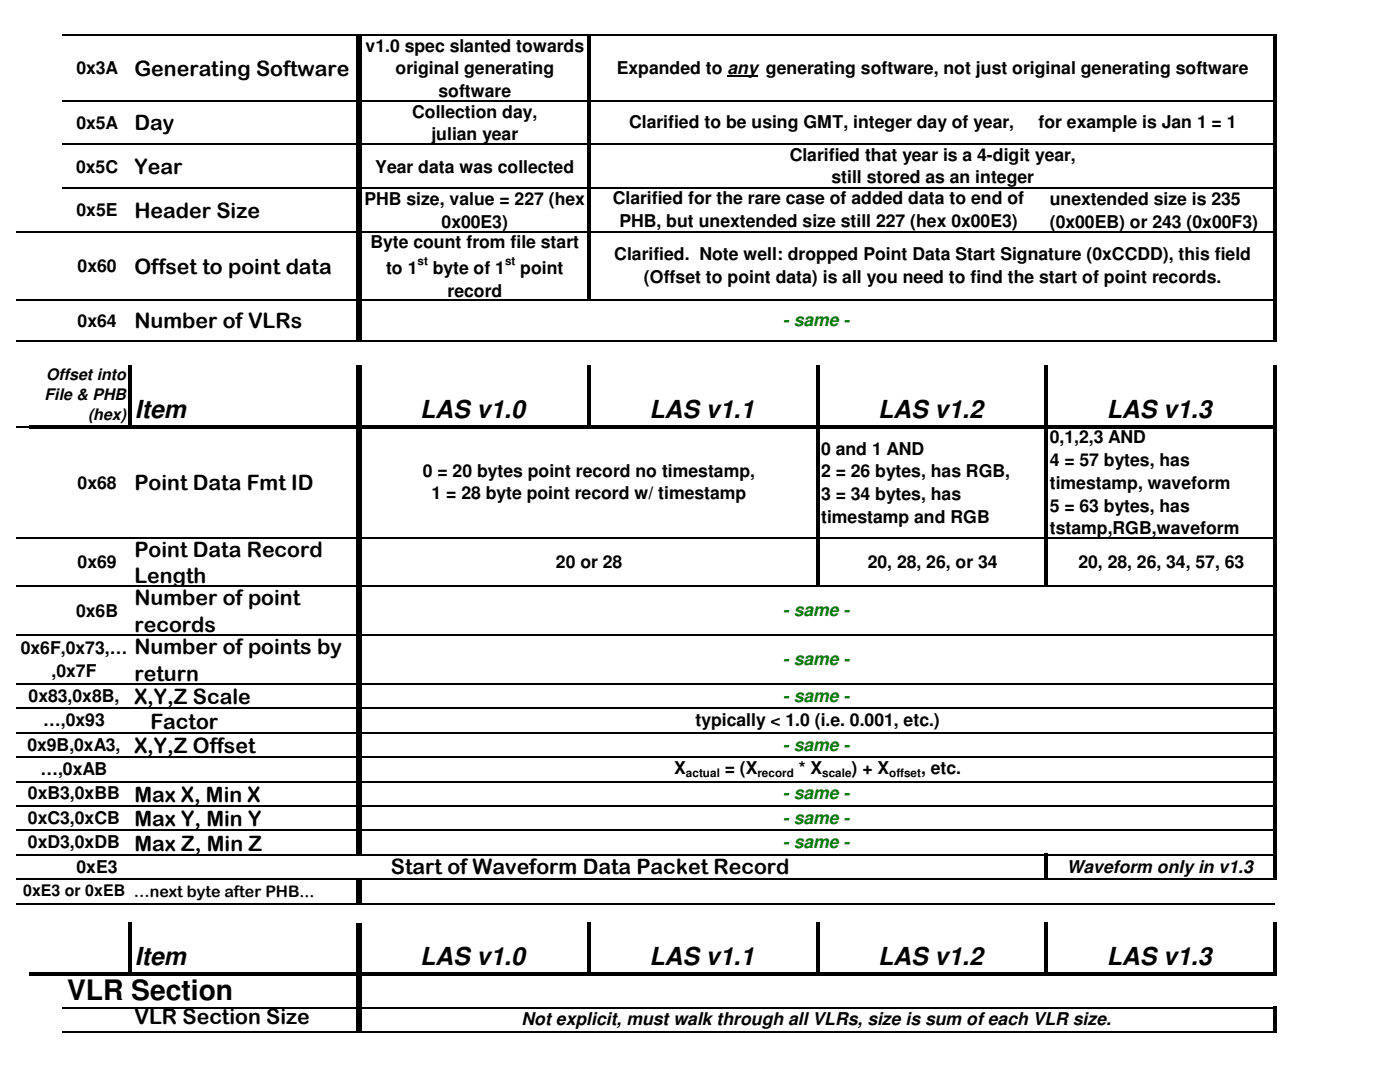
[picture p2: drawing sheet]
<svg xmlns="http://www.w3.org/2000/svg" width="279mm" height="216mm" viewBox="0 0 279 216" stroke-linecap="round" stroke-linejoin="round" font-family="sans-serif">
<defs><g id="words">
<text font-size="5.6" x="13.4" y="199.5">VLR Section</text>
<g font-size="5">
<text x="26.9" y="83.3">Item</text>
<text x="83.9" y="83.3">LAS v1.0</text>
<text x="129.6" y="83.3">LAS v1.1</text>
<text x="175.3" y="83.3">LAS v1.2</text>
<text x="220.9" y="83.3">LAS v1.3</text>
<text x="26.9" y="192.5">Item</text>
<text x="83.9" y="192.5">LAS v1.0</text>
<text x="129.6" y="192.5">LAS v1.1</text>
<text x="175.3" y="192.5">LAS v1.2</text>
<text x="220.9" y="192.5">LAS v1.3</text>
</g>
<g font-size="4.2">
<text x="26.8" y="15.1">Generating Software</text>
<text x="26.8" y="26">Day</text>
<text x="26.8" y="34.8">Year</text>
<text x="26.8" y="43.5">Header Size</text>
<text x="26.8" y="54.6">Offset to point data</text>
<text x="26.8" y="65.5">Number of VLRs</text>
<text x="26.8" y="97.8">Point Data Fmt ID</text>
<text x="26.8" y="111.1">Point Data Record</text>
<text x="26.8" y="116.3">Length</text>
<text x="26.8" y="120.8">Number of point</text>
<text x="26.8" y="126.1">records</text>
<text x="26.8" y="130.6">Number of points by</text>
<text x="26.8" y="135.8">return</text>
<text x="26.8" y="140.5">X,Y,Z Scale</text>
<text x="30" y="145.4">Factor</text>
<text x="26.8" y="150.2">X,Y,Z Offset</text>
<text x="26.8" y="160">Max X, Min X</text>
<text x="26.8" y="164.8">Max Y, Min Y</text>
<text x="26.8" y="169.7">Max Z, Min Z</text>
<text x="78" y="174.4">Start of Waveform Data Packet Record</text>
<text x="26.8" y="204.3">VLR Section Size</text>
</g>
<g font-size="3.5">
<text x="72.9" y="10.3">v1.0 spec slanted towards</text>
<text x="15.2" y="14.9">0x3A</text>
<text x="79" y="14.9">original generating</text>
<text x="123.1" y="14.7">Expanded to any generating software, not just original generating software</text>
<text x="82.3" y="23.5">Collection day,</text>
<text x="87.5" y="19.4">software</text>
<text x="15.2" y="25.7">0x5A</text>
<text x="86.1" y="28">julian year</text>
<text x="125.6" y="25.6">Clarified to be using GMT, integer day of year,</text>
<text x="207.3" y="25.6">for example is Jan 1 = 1</text>
<text x="15.2" y="34.5">0x5C</text>
<text x="74.9" y="34.5">Year data was collected</text>
<text x="157.6" y="32">Clarified that year is a 4-digit year,</text>
<text x="72.7" y="40.9">PHB size, value = 227 (hex</text>
<text x="122.3" y="40.8">Clarified for the rare case of added data to end of</text>
<text x="165.9" y="36.6">still stored as an integer</text>
<text x="209.5" y="40.9">unextended size is 235</text>
<text x="15.3" y="43.2">0x5E</text>
<text x="88.1" y="45.5">0x00E3)</text>
<text x="123.6" y="45.3">PHB, but unextended size still 227 (hex 0x00E3)</text>
<text x="209.5" y="45.5">(0x00EB) or 243 (0x00F3)</text>
<text x="74" y="49.5">Byte count from file start</text>
<text x="122.6" y="51.9">Clarified. Note well: dropped Point Data Start Signature (0xCCDD), this field</text>
<text x="15.5" y="54.4">0x60</text>
<text x="77" y="54.7">to 1</text>
<text x="86.4" y="54.7">byte of 1</text>
<text x="89.3" y="59.2">record</text>
<text x="103.8" y="54.7">point</text>
<text x="128.5" y="56.4">(Offset to point data) is all you need to find the start of point records.</text>
<text x="15.5" y="65.2">0x64</text>
<text x="209.5" y="88.5">0,1,2,3 AND</text>
<text x="84.4" y="95.1">0 = 20 bytes point record no timestamp,</text>
<text x="163.9" y="90.7">0 and 1 AND</text>
<text x="163.9" y="95.2">2 = 26 bytes, has RGB,</text>
<text x="209.5" y="93">4 = 57 bytes, has</text>
<text x="15.5" y="97.5">0x68</text>
<text x="86.1" y="99.6">1 = 28 byte point record w/ timestamp</text>
<text x="163.9" y="99.8">3 = 34 bytes, has</text>
<text x="209.5" y="97.5">timestamp, waveform</text>
<text x="163.9" y="104.3">timestamp and RGB</text>
<text x="209.5" y="102.1">5 = 63 bytes, has</text>
<text x="209.5" y="106.6">tstamp,RGB,waveform</text>
<text x="15.5" y="113.4">0x69</text>
<text x="111" y="113.2">20 or 28</text>
<text x="173.2" y="113.4">20, 28, 26, or 34</text>
<text x="215.2" y="113.4">20, 28, 26, 34, 57, 63</text>
<text x="15.2" y="123.1">0x6B</text>
<text x="4.1" y="130.5">0x6F,0x73,…</text>
<text x="10.3" y="135">,0x7F</text>
<text x="5.7" y="140">0x83,0x8B,</text>
<text x="5.5" y="149.8">0x9B,0xA3,</text>
<text x="8.6" y="144.9">…,0x93</text>
<text x="138.8" y="144.9">typically &lt; 1.0 (i.e. 0.001, etc.)</text>
<text x="8.1" y="154.6">…,0xAB</text>
<text x="134.6" y="154.4">X</text>
<text x="144.7" y="154.4">= (X</text>
<text x="159.4" y="154.4">* X</text>
<text x="170" y="154.4">) + X</text>
<text x="183.8" y="154.4">, etc.</text>
<text x="5.6" y="159.5">0xB3,0xBB</text>
<text x="5.6" y="164.4">0xC3,0xCB</text>
<text x="5.6" y="169.2">0xD3,0xDB</text>
<text x="15.3" y="174.3">0xE3</text>
<text x="212.9" y="174.3">Waveform only in v1.3</text>
<text x="104.1" y="204.6">Not explicit, must walk through all VLRs, size is sum of each VLR size.</text>
</g>
<g font-size="3.5" fill="#008000">
<text x="156.3" y="65.1">- same -</text>
<text x="156.3" y="123">- same -</text>
<text x="156.3" y="132.7">- same -</text>
<text x="156.3" y="140">- same -</text>
<text x="156.3" y="149.8">- same -</text>
<text x="156.3" y="159.5">- same -</text>
<text x="156.3" y="164.4">- same -</text>
<text x="156.3" y="169.2">- same -</text>
</g>
<g font-size="3.2">
<text x="9.2" y="75.9">Offset into</text>
<text x="8.9" y="79.9">File &amp; PHB</text>
<text x="17.6" y="83.9">(hex)</text>
<text x="4.6" y="178.8">0xE3 or 0xEB …next byte after PHB...</text>
</g>
<g font-size="2.3">
<text x="83.3" y="53">st</text>
<text x="100.8" y="53">st</text>
<text x="136.9" y="155.1">actual</text>
<text x="151.2" y="155.1">record</text>
<text x="164.1" y="155.1">scale</text>
<text x="177.5" y="155.1">offset</text>
</g>
</g></defs>
<path d="M145.2 15.3h6.1" fill="none" stroke="#000" stroke-width=".38"/>
<g fill="none" stroke="#000" stroke-width=".34">
<path d="M12.4 7h58.8M72.2 7h45M117.9 7h136.2M12.4 20.1h58.8M12.4 28.8h58.8M12.4 37.5h58.8M72.2 20.1h45M72.2 28.8h45M72.2 37.5h45M117.9 20.1h136.2M117.9 28.8h136.2M117.9 37.5h136.2"/>
<path d="M3.2 46.3h68M3.2 59.9h68M72.2 46.3h45M72.2 59.9h45M117.9 46.3h136.2M117.9 59.9h136.2M3.2 68.1h68M72.2 68.1h181.9M3.2 85.2h2.5M3.2 107.3h68M3.2 117h68M72.2 107.3h90.7"/>
<path d="M72.2 117h90.7M163.5 107.3h45M163.5 117h45M209.2 107.3h44.9M209.2 117h44.9M3.2 126.7h68M3.2 136.5h68M72.2 126.7h181.9M72.2 136.5h181.9M3.2 141.4h68M3.2 146.2h68M3.2 151.1h68"/>
<path d="M3.2 156h68M72.2 141.4h181.9M72.2 146.2h181.9M72.2 151.1h181.9M72.2 156h181.9M3.2 160.8h68M3.2 165.7h68M3.2 170.6h68M3.2 175.4h68M72.2 160.8h181.9M72.2 165.7h181.9M72.2 170.6h136.3"/>
<path d="M72.2 175.4h136.3M209.2 170.6h44.9M209.2 175.4h44.9M3.2 180.3h68M72.2 180.3h182.3M12.4 201h58.8M12.4 205.9h58.8M72.2 201h181.9M72.2 205.9h181.9"/>
</g>
<g fill="#000">
<path d="M71.2 6.9h1v61.3h-1zM117.2 6.9h.7v53.1h-.7zM254.1 6.9h.7v61.3h-.7zM25.7 72.9h.7v12.7h-.7zM71.2 72.9h1v97.8h-1zM117.2 72.9h.7v12.7h-.7zM162.9 72.9h.6v44.3h-.6zM208.5 72.9h.7v44.3h-.7zM254.1 72.9h.7v102.7h-.7zM5.7 84.9h65.5v.7h-65.5zM72.2 84.9h182.6v.7h-182.6zM71.2 175.3h1v5.2h-1z"/>
<path d="M208.5 170.4h.7v5.2h-.7zM5.7 194.1h65.5v.6h-65.5zM25.7 184.1h.7v10.6h-.7zM71.2 184.1h1v22h-1zM72.2 194.1h182.6v.6h-182.6zM117.2 184.1h.7v10.6h-.7zM162.9 184.1h.6v10.6h-.6zM208.5 184.1h.7v10.6h-.7zM254.1 184.1h.7v10.6h-.7zM254.1 200.9h.7v5.2h-.7z"/>
</g>
<use href="#words"/>
</svg>
